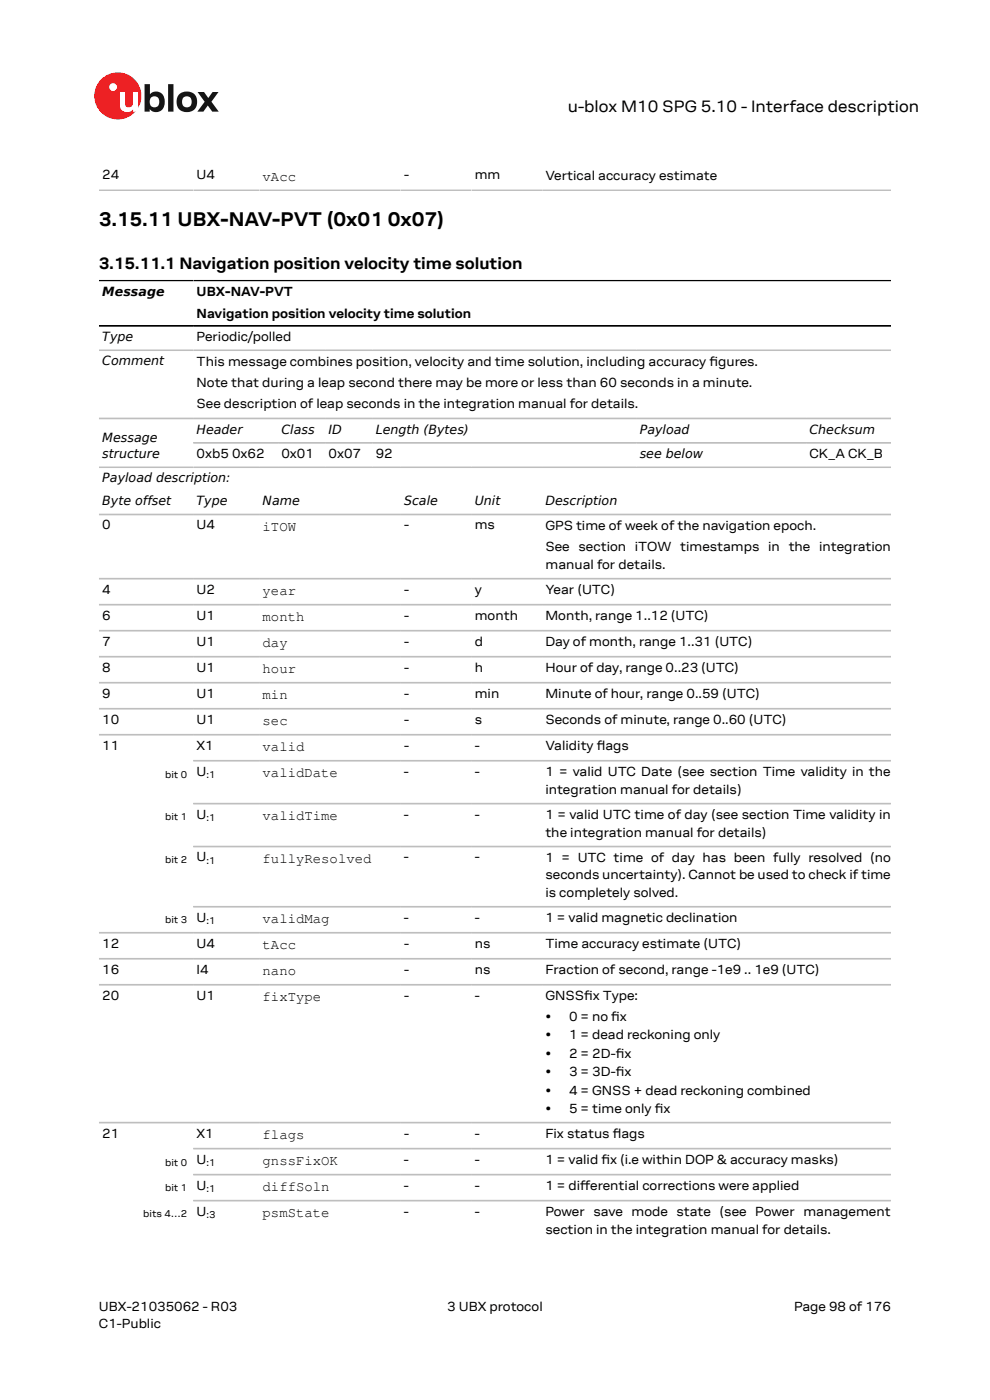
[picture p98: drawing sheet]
<svg xmlns="http://www.w3.org/2000/svg" width="210mm" height="297mm" viewBox="0 0 210 297" stroke-linecap="round" stroke-linejoin="round" font-family="sans-serif">
<defs><g id="words">
<g font-size="4.2">
<text x="21" y="48">3.15.11 UBX-NAV-PVT (0x01</text>
<text x="82.2" y="48">0x07)</text>
</g>
<g font-size="3.5">
<text x="120.4" y="23.7">u-blox M10 SPG 5.10 - Interface description</text>
<text x="21" y="57.1">3.15.11.1 Navigation position velocity time solution</text>
</g>
<g font-size="3">
<text x="55.7" y="38.4">vAcc</text>
<text x="55.7" y="112.7">iTOW</text>
<text x="55.7" y="126.3">year</text>
<text x="55.7" y="131.8">month</text>
<text x="55.7" y="137.3">day</text>
<text x="55.7" y="142.9">hour</text>
<text x="55.7" y="148.4">min</text>
<text x="55.7" y="153.9">sec</text>
<text x="55.7" y="159.4">valid</text>
<text x="55.7" y="164.9">validDate</text>
<text x="55.7" y="174">validTime</text>
<text x="55.7" y="183.1">fullyResolved</text>
<text x="55.7" y="195.9">validMag</text>
<text x="55.7" y="201.4">tAcc</text>
<text x="55.7" y="206.9">nano</text>
<text x="55.7" y="212.4">fixType</text>
<text x="55.7" y="241.7">flags</text>
<text x="55.7" y="247.2">gnssFixOK</text>
<text x="55.7" y="252.7">diffSoln</text>
<text x="55.7" y="258.2">psmState</text>
</g>
<g font-size="2.8">
<text x="21.7" y="38">24</text>
<text x="41.7" y="38">U4</text>
<text x="85.7" y="38">-</text>
<text x="100.7" y="38">mm</text>
<text x="115.7" y="38.1">Vertical accuracy estimate</text>
<text x="41.7" y="62.8">UBX-NAV-PVT</text>
<text x="41.7" y="67.4">Navigation position velocity time solution</text>
<text x="41.7" y="72.3">Periodic/polled</text>
<text x="41.7" y="77.6">This message combines position, velocity and time solution, including accuracy fgures.</text>
<text x="150.5" y="77.6">i</text>
<text x="41.7" y="82.1">Note that during a leap second there may be more or less than 60 seconds in a minute.</text>
<text x="41.7" y="86.6">See description of leap seconds in the integration manual for details.</text>
<text x="41.7" y="97.1">0xb5 0x62</text>
<text x="59.7" y="97.1">0x01</text>
<text x="69.7" y="97.1">0x07</text>
<text x="79.7" y="97.1">92</text>
<text x="171.7" y="97.1">CK_A CK_B</text>
<text x="21.7" y="112.3">0</text>
<text x="41.7" y="112.3">U4</text>
<text x="85.7" y="112.3">-</text>
<text x="100.7" y="112.3">ms</text>
<text x="115.7" y="112.5">GPS time of week of the navigation epoch.</text>
<text x="115.7" y="117">See section iTOW timestamps in the integration</text>
<text x="21.7" y="125.9">4</text>
<text x="41.7" y="125.9">U2</text>
<text x="85.7" y="125.9">-</text>
<text x="100.7" y="125.9">y</text>
<text x="115.7" y="120.6">manual for details.</text>
<text x="21.7" y="131.4">6</text>
<text x="41.7" y="131.4">U1</text>
<text x="85.7" y="131.4">-</text>
<text x="100.7" y="131.4">month</text>
<text x="115.7" y="126.1">Year (UTC)</text>
<text x="115.7" y="131.6">Month, range 1..12 (UTC)</text>
<text x="21.7" y="137">7</text>
<text x="41.7" y="137">U1</text>
<text x="85.7" y="137">-</text>
<text x="100.7" y="137">d</text>
<text x="115.7" y="137.1">Day of month, range 1..31 (UTC)</text>
<text x="21.7" y="142.5">8</text>
<text x="41.7" y="142.5">U1</text>
<text x="85.7" y="142.5">-</text>
<text x="100.7" y="142.5">h</text>
<text x="115.7" y="142.6">Hour of day, range 0..23 (UTC)</text>
<text x="21.7" y="148">9</text>
<text x="41.7" y="148">U1</text>
<text x="85.7" y="148">-</text>
<text x="100.7" y="148">min</text>
<text x="115.7" y="148.1">Minute of hour, range 0..59 (UTC)</text>
<text x="21.7" y="153.5">10</text>
<text x="41.7" y="153.5">U1</text>
<text x="85.7" y="153.5">-</text>
<text x="100.7" y="153.5">s</text>
<text x="115.7" y="153.7">Seconds of minute, range 0..60 (UTC)</text>
<text x="21.7" y="159">11</text>
<text x="41.7" y="159">X1</text>
<text x="85.7" y="159">-</text>
<text x="100.7" y="159">-</text>
<text x="115.7" y="159.2">Validity fags</text>
<text x="126.6" y="159.2">l</text>
<text x="41.7" y="164.6">U</text>
<text x="85.7" y="164.6">-</text>
<text x="100.7" y="164.6">-</text>
<text x="115.7" y="164.7">1 = valid UTC Date (see section Time validity in the</text>
<text x="41.7" y="173.7">U</text>
<text x="85.7" y="173.7">-</text>
<text x="100.7" y="173.7">-</text>
<text x="115.7" y="168.4">integration manual for details)</text>
<text x="115.7" y="173.8">1 = valid UTC time of day (see section Time validity in</text>
<text x="115.7" y="177.5">the integration manual for details)</text>
<text x="41.7" y="182.8">U</text>
<text x="85.7" y="182.8">-</text>
<text x="100.7" y="182.8">-</text>
<text x="115.7" y="182.9">1 = UTC time of day has been fully resolved (no</text>
<text x="115.7" y="186.6">seconds uncertainty). Cannot be used to check if time</text>
<text x="115.7" y="190.2">is completely solved.</text>
<text x="41.7" y="195.5">U</text>
<text x="85.7" y="195.5">-</text>
<text x="100.7" y="195.5">-</text>
<text x="115.7" y="195.7">1 = valid magnetic declination</text>
<text x="21.7" y="201">12</text>
<text x="41.7" y="201">U4</text>
<text x="85.7" y="201">-</text>
<text x="100.7" y="201">ns</text>
<text x="115.7" y="201.2">Time accuracy estimate (UTC)</text>
<text x="21.7" y="206.6">16</text>
<text x="41.7" y="206.6">I4</text>
<text x="85.7" y="206.6">-</text>
<text x="100.7" y="206.6">ns</text>
<text x="115.7" y="206.7">Fraction of second, range -1e9 .. 1e9 (UTC)</text>
<text x="21.7" y="212.1">20</text>
<text x="41.7" y="212.1">U1</text>
<text x="85.7" y="212.1">-</text>
<text x="100.7" y="212.1">-</text>
<text x="115.7" y="212.2">GNSSfx Type:</text>
<text x="123.9" y="212.2">i</text>
<text x="115.7" y="216.6">•</text>
<text x="115.7" y="220.5">•</text>
<text x="120.7" y="216.6">0 = no f</text>
<text x="120.7" y="220.5">1 = dead reckoning only</text>
<text x="129.7" y="216.6">ix</text>
<text x="115.7" y="224.4">•</text>
<text x="120.7" y="224.4">2 = 2D-fx</text>
<text x="130.6" y="224.4">i</text>
<text x="115.7" y="228.3">•</text>
<text x="115.7" y="232.3">•</text>
<text x="120.7" y="228.3">3 = 3D-fx</text>
<text x="120.7" y="232.3">4 = GNSS + dead reckoning combined</text>
<text x="130.6" y="228.3">i</text>
<text x="115.7" y="236.2">•</text>
<text x="120.7" y="236.2">5 = time only f</text>
<text x="138.9" y="236.2">ix</text>
<text x="21.7" y="241.3">21</text>
<text x="41.7" y="241.3">X1</text>
<text x="85.7" y="241.3">-</text>
<text x="100.7" y="241.3">-</text>
<text x="115.7" y="241.5">Fix status fags</text>
<text x="130" y="241.5">l</text>
<text x="41.7" y="246.8">U</text>
<text x="85.7" y="246.8">-</text>
<text x="100.7" y="246.8">-</text>
<text x="115.7" y="247">1 = valid fx (i.e within DOP &amp; accuracy masks)</text>
<text x="127.6" y="247">i</text>
<text x="41.7" y="252.4">U</text>
<text x="41.7" y="257.9">U</text>
<text x="85.7" y="252.4">-</text>
<text x="85.7" y="257.9">-</text>
<text x="100.7" y="252.4">-</text>
<text x="100.7" y="257.9">-</text>
<text x="115.7" y="252.5">1 = diferential corrections were applied</text>
<text x="123.1" y="252.5">f</text>
<text x="115.7" y="258">Power save mode state (see Power management</text>
<text x="115.7" y="261.7">section in the integration manual for details.</text>
<text x="21" y="278">UBX-21035062 - R03</text>
<text x="21" y="281.8">C1-Public</text>
<text x="94.9" y="278">3 UBX protocol</text>
<text x="168.4" y="278">Page 98 of 176</text>
</g>
<g font-size="2.7">
<text x="21.7" y="62.7">Message</text>
<text x="21.7" y="72.3">Type</text>
<text x="21.7" y="77.5">Comment</text>
<text x="21.7" y="93.7">Message</text>
<text x="41.7" y="92">Header</text>
<text x="59.7" y="92">Class</text>
<text x="69.7" y="92">ID</text>
<text x="79.7" y="92">Length (Bytes)</text>
<text x="135.7" y="92">Payload</text>
<text x="171.7" y="92">Checksum</text>
<text x="21.7" y="97.2">structure</text>
<text x="135.7" y="97.2">see below</text>
<text x="21.7" y="102.3">Payload description:</text>
<text x="21.7" y="107.2">Byte offset</text>
<text x="41.7" y="107.2">Type</text>
<text x="55.7" y="107.2">Name</text>
<text x="85.7" y="107.2">Scale</text>
<text x="100.7" y="107.2">Unit</text>
<text x="115.7" y="107.2">Description</text>
</g>
<g font-size="2.1">
<text x="35" y="165.1">bit 0</text>
<text x="43.8" y="165.1">:1</text>
<text x="35" y="174">bit 1</text>
<text x="43.8" y="174.2">:1</text>
<text x="35" y="183.1">bit 2</text>
<text x="43.8" y="183.3">:1</text>
<text x="35" y="195.9">bit 3</text>
<text x="43.8" y="196.1">:1</text>
<text x="35" y="247.4">bit 0</text>
<text x="43.8" y="247.4">:1</text>
<text x="35" y="252.7">bit 1</text>
<text x="43.8" y="252.9">:1</text>
<text x="30.4" y="258.2">bits 4…2</text>
<text x="43.8" y="258.4">:3</text>
</g>
</g></defs>
<circle cx="25" cy="20.4" r="5" fill="#ed2023"/>
<circle cx="24" cy="18.5" r=".83" fill="#fff"/>
<g fill="#151516">
<path d="M35.7 17.9h1.1v5.8h-1.1z"/>
<path d="M41.9 19.5h1.4l.9 1.3 .9-1.3h1.3l-1.6 2.1 1.6 2.1h-1.4l-.9-1.3-1 1.3h-1.2l1.5-2.1z"/>
<path d="M32 20.7a1.17 1.17 0 0 0-.1 1.5 1.17 1.17 0 0 0 1.4 .4 1.16 1.16 0 0 0 .4-1.6 1.16 1.16 0 0 0-1.7-.3zM30.7 17.9h1.1v2.1a1.82 1.82 0 0 1 2.2-.4 1.82 1.82 0 0 1 .9 2 1.83 1.83 0 0 1-1 2 1.83 1.83 0 0 1-2.1-.5v.6h-1.1z"/>
<path d="M38.9 20.7a1.18 1.18 0 0 0-.2 1.5 1.18 1.18 0 0 0 1.5 .4 1.18 1.18 0 0 0 .4-1.5 1.18 1.18 0 0 0-1.5-.5zM37.4 21.6a2.25 2.25 0 0 1 4.5 0 2.25 2.25 0 0 1-4.5 0z"/>
</g>
<path d="M25.4 19.5h1.1v2.5a.84 .84 0 0 0 1 .8 .84 .84 0 0 0 .7-1v-2.3h1.1v4.2h-1.1v-.5a1.59 1.59 0 0 1-1.8 .5 1.59 1.59 0 0 1-1-1.5z" fill="#fff"/>
<g fill="none" stroke="#bebebe" stroke-width=".35">
<path d="M21 40.3h168M21 74.3h168M21 88.8h168M21 99.1h168M41 94h148M21 109.1h168M21 122.8h168M21 128.3h168M21 133.8h168M21 139.3h168M21 144.8h168M21 150.4h168"/>
<path d="M21 155.9h168M41 170.5h148M41 179.6h148M189 161.4h-148M21 197.9h168M41 192.4h148M21 203.4h168M21 208.9h168M21 238.2h168M41 249.2h148M41 254.7h148M41 243.7h148"/>
</g>
<path d="M21 59.5h168M21 69.1h168" fill="none" stroke="#000" stroke-width=".35"/>
<use href="#words"/>
</svg>
